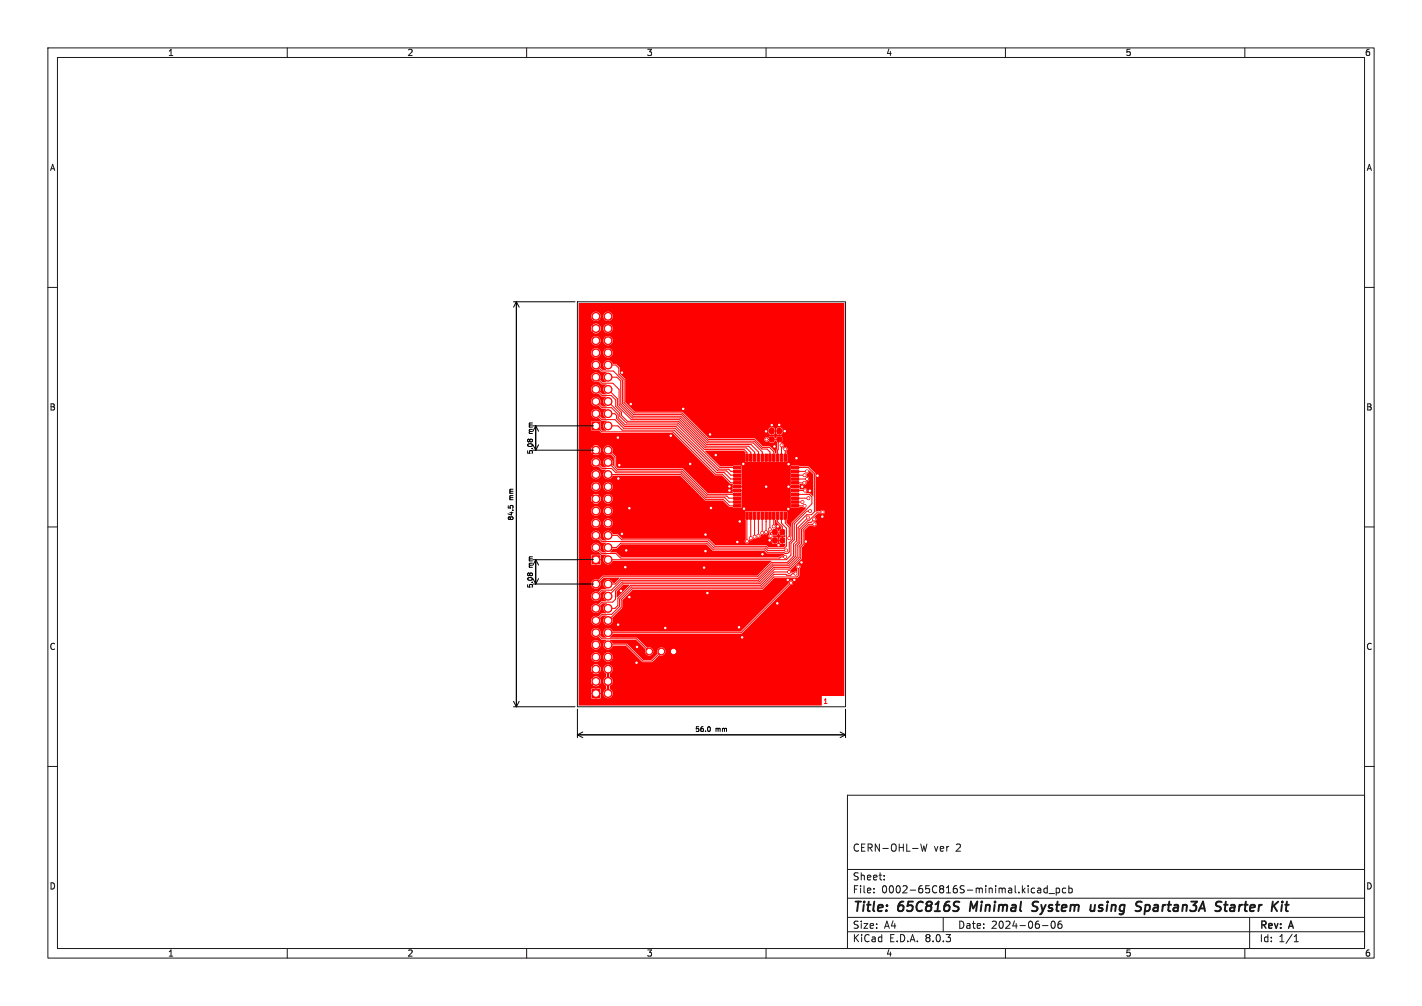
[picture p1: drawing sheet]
<svg xmlns="http://www.w3.org/2000/svg" width="297mm" height="210mm" viewBox="0 0 297 210" stroke-linecap="round" stroke-linejoin="round" font-family="sans-serif">
<defs><g id="words">
<g font-size="2.8" fill="#1a1a1a">
<text x="178" y="190.9">Title:</text>
<text x="187.7" y="190.9">65C816S</text>
<text x="203.4" y="190.9">Minimal</text>
<text x="217.3" y="190.9">System</text>
<text x="230.2" y="190.9">using</text>
<text x="240.5" y="190.9">Spartan3A</text>
<text x="257.9" y="190.9">Starter</text>
</g>
<g font-size="2.1" fill="#1a1a1a">
<text x="178" y="178">CERN-OHL-W</text>
<text x="195" y="178">ver</text>
<text x="199.7" y="178">2</text>
<text x="178" y="184">Sheet:</text>
<text x="178" y="186.7">File:</text>
<text x="184.1" y="186.7">0002-65C816S-minimal.kicad_pcb</text>
<text x="178" y="196.9">KiCad</text>
<text x="178" y="194.1">Size:</text>
<text x="184.7" y="194.1">A4</text>
<text x="185.7" y="196.9">E.D.A.</text>
<text x="193.3" y="196.9">8.0.3</text>
<text x="200" y="194.1">Date:</text>
<text x="207" y="194.1">2024-06-06</text>
<text x="263" y="194.3">Rev:</text>
<text x="263" y="196.9">Id:</text>
<text x="267.1" y="196.9">1/1</text>
<text x="269.4" y="194.3">A</text>
</g>
<g font-size="1.8" fill="#1a1a1a">
<text x="35" y="11.9">1</text>
<text x="85" y="11.9">2</text>
<text x="135" y="11.9">3</text>
<text x="185" y="11.9">4</text>
<text x="235" y="11.9">5</text>
<text x="285" y="11.9">6</text>
<text x="10.3" y="35.9">A</text>
<text x="285.4" y="35.9">A</text>
<text x="10.3" y="85.9">B</text>
<text x="285.3" y="85.9">B</text>
<text x="10.3" y="135.9">C</text>
<text x="285.3" y="135.9">C</text>
<text x="10.3" y="185.9">D</text>
<text x="285.3" y="185.9">D</text>
<text x="35" y="199.9">1</text>
<text x="85" y="199.9">2</text>
<text x="135" y="199.9">3</text>
<text x="185" y="199.9">4</text>
<text x="235" y="199.9">5</text>
<text x="285" y="199.9">6</text>
</g>
<g font-size="1.4">
<text x="111.5" y="94.9" transform="rotate(-90 111.5 94.9)">5.08</text>
<text x="111.5" y="90.6" transform="rotate(-90 111.5 90.6)">mm</text>
<text x="107.4" y="104.4" transform="rotate(-90 107.4 104.4)">mm</text>
<text x="107.4" y="108.8" transform="rotate(-90 107.4 108.8)">84.5</text>
<text x="111.5" y="118.5" transform="rotate(-90 111.5 118.5)">mm</text>
<text x="111.5" y="122.9" transform="rotate(-90 111.5 122.9)">5.08</text>
<text x="145.1" y="153">56.0</text>
<text x="149.4" y="153">mm</text>
</g>
<text font-size="1.4" fill="#f00" x="171.9" y="147">1</text>
</g></defs>
<g fill="#f00" stroke="#f00" stroke-width=".21">
<path d="M163 110.6h.8v1h-.8z"/>
<path d="M163 112.3h.8v1h-.8z"/>
<path d="M161.4 110.6h.9v1h-.9z"/>
<path d="M161.4 112.3h.9v1h-.9z"/>
<path d="M160.8 91.2h.8v1h-.8z"/>
<path d="M160.8 89.5h.8v1h-.8z"/>
<path d="M163.8 94.8h.5v1.5h-.5z"/>
<path d="M163 94.8h.5v1.5h-.5z"/>
<path d="M162.2 94.8h.5v1.5h-.5z"/>
<path d="M161.4 94.8h.5v1.5h-.5z"/>
<path d="M160.6 94.8h.5v1.5h-.5z"/>
<path d="M159.8 94.8h.5v1.5h-.5z"/>
<path d="M159 94.8h.5v1.5h-.5z"/>
<path d="M158.2 94.8h.5v1.5h-.5z"/>
<path d="M157.4 94.8h.5v1.5h-.5z"/>
<path d="M156.6 94.8h.5v1.5h-.5z"/>
<path d="M155.8 94.8h.5v1.5h-.5z"/>
<path d="M153.2 97.3h1.5v.6h-1.5z"/>
<path d="M153.2 98.1h1.5v.6h-1.5z"/>
<path d="M153.2 98.9h1.5v.6h-1.5z"/>
<path d="M153.2 99.7h1.5v.6h-1.5z"/>
<path d="M153.2 100.5h1.5v.6h-1.5z"/>
<path d="M153.2 101.3h1.5v.6h-1.5z"/>
<path d="M153.2 102.1h1.5v.6h-1.5z"/>
<path d="M153.2 102.9h1.5v.6h-1.5z"/>
<path d="M153.2 103.7h1.5v.6h-1.5z"/>
<path d="M153.2 104.5h1.5v.6h-1.5z"/>
<path d="M153.2 105.3h1.5v.6h-1.5z"/>
<path d="M155.8 106.9h.5v1.5h-.5z"/>
<path d="M156.6 106.9h.5v1.5h-.5z"/>
<path d="M157.4 106.9h.5v1.5h-.5z"/>
<path d="M158.2 106.9h.5v1.5h-.5z"/>
<path d="M159 106.9h.5v1.5h-.5z"/>
<path d="M159.8 106.9h.5v1.5h-.5z"/>
<path d="M160.6 106.9h.5v1.5h-.5z"/>
<path d="M161.4 106.9h.5v1.5h-.5z"/>
<path d="M162.2 106.9h.5v1.5h-.5z"/>
<path d="M163 106.9h.5v1.5h-.5z"/>
<path d="M163.8 106.9h.5v1.5h-.5z"/>
<path d="M165.3 105.3h1.5v.6h-1.5z"/>
<path d="M165.3 104.5h1.5v.6h-1.5z"/>
<path d="M165.3 103.7h1.5v.6h-1.5z"/>
<path d="M165.3 102.9h1.5v.6h-1.5z"/>
<path d="M165.3 102.1h1.5v.6h-1.5z"/>
<path d="M165.3 101.3h1.5v.6h-1.5z"/>
<path d="M165.3 100.5h1.5v.6h-1.5z"/>
<path d="M165.3 99.7h1.5v.6h-1.5z"/>
<path d="M165.3 98.9h1.5v.6h-1.5z"/>
<path d="M165.3 98.1h1.5v.6h-1.5z"/>
<path d="M165.3 97.3h1.5v.6h-1.5z"/>
<path d="M123.6 116h1.7v1.7h-1.7z"/>
<path d="M123.6 88.1h1.7v1.6h-1.7z"/>
<path d="M162.3 91.2h.9v1h-.9z"/>
<path d="M162.3 89.5h.9v1h-.9z"/>
<path d="M123.6 144h1.7v1.6h-1.7z"/>
<circle cx="127" cy="116.8" r=".82"/>
<circle cx="124.5" cy="114.3" r=".82"/>
<circle cx="127" cy="114.3" r=".82"/>
<circle cx="124.5" cy="111.8" r=".82"/>
<circle cx="127" cy="111.8" r=".82"/>
<circle cx="124.5" cy="109.2" r=".82"/>
<circle cx="127" cy="109.2" r=".82"/>
<circle cx="124.5" cy="106.7" r=".82"/>
<circle cx="127" cy="106.7" r=".82"/>
<circle cx="124.5" cy="104.1" r=".82"/>
<circle cx="127" cy="104.1" r=".82"/>
<circle cx="124.5" cy="101.6" r=".82"/>
<circle cx="127" cy="101.6" r=".82"/>
<circle cx="124.5" cy="99.1" r=".82"/>
<circle cx="127" cy="99.1" r=".82"/>
<circle cx="124.5" cy="96.5" r=".82"/>
<circle cx="127" cy="96.5" r=".82"/>
<circle cx="124.5" cy="94" r=".82"/>
<circle cx="127" cy="94" r=".82"/>
<circle cx="127" cy="88.9" r=".82"/>
<circle cx="124.5" cy="86.4" r=".82"/>
<circle cx="127" cy="86.4" r=".82"/>
<circle cx="124.5" cy="83.8" r=".82"/>
<circle cx="127" cy="83.8" r=".82"/>
<circle cx="124.5" cy="81.3" r=".82"/>
<circle cx="127" cy="81.3" r=".82"/>
<circle cx="124.5" cy="78.7" r=".82"/>
<circle cx="127" cy="78.7" r=".82"/>
<circle cx="124.5" cy="76.2" r=".82"/>
<circle cx="127" cy="76.2" r=".82"/>
<circle cx="124.5" cy="73.7" r=".82"/>
<circle cx="127" cy="73.7" r=".82"/>
<circle cx="124.5" cy="71.1" r=".82"/>
<circle cx="127" cy="71.1" r=".82"/>
<circle cx="124.5" cy="68.6" r=".82"/>
<circle cx="127" cy="68.6" r=".82"/>
<circle cx="124.5" cy="66" r=".82"/>
<circle cx="127" cy="66" r=".82"/>
<circle cx="127" cy="144.8" r=".82"/>
<circle cx="124.5" cy="142.2" r=".82"/>
<circle cx="127" cy="142.2" r=".82"/>
<circle cx="124.5" cy="139.7" r=".82"/>
<circle cx="127" cy="139.7" r=".82"/>
<circle cx="124.5" cy="137.2" r=".82"/>
<circle cx="127" cy="137.2" r=".82"/>
<circle cx="124.5" cy="134.6" r=".82"/>
<circle cx="127" cy="134.6" r=".82"/>
<circle cx="124.5" cy="132.1" r=".82"/>
<circle cx="127" cy="132.1" r=".82"/>
<circle cx="124.5" cy="129.5" r=".82"/>
<circle cx="127" cy="129.5" r=".82"/>
<circle cx="124.5" cy="127" r=".82"/>
<circle cx="127" cy="127" r=".82"/>
<circle cx="124.5" cy="124.5" r=".82"/>
<circle cx="127" cy="124.5" r=".82"/>
<circle cx="124.5" cy="121.9" r=".82"/>
<circle cx="127" cy="121.9" r=".82"/>
<circle cx="160.1" cy="91.8" r=".3"/>
<circle cx="160.9" cy="111.9" r=".3"/>
<circle cx="138.9" cy="131.1" r=".3"/>
<circle cx="167.4" cy="117.4" r=".3"/>
<circle cx="142.7" cy="85.4" r=".3"/>
<circle cx="168.3" cy="113.1" r=".3"/>
<circle cx="129.7" cy="123.4" r=".3"/>
<circle cx="129.1" cy="130.4" r=".3"/>
<circle cx="162.6" cy="113.8" r=".3"/>
<circle cx="147.3" cy="111.6" r=".3"/>
<circle cx="170.7" cy="99.3" r=".3"/>
<circle cx="164.6" cy="106.2" r=".3"/>
<circle cx="164.7" cy="101.6" r=".3"/>
<circle cx="163.9" cy="90" r=".3"/>
<circle cx="149.5" cy="95" r=".3"/>
<circle cx="129.1" cy="99.9" r=".3"/>
<circle cx="140.7" cy="136" r=".7"/>
<circle cx="148.3" cy="90.7" r=".3"/>
<circle cx="154.3" cy="130.9" r=".3"/>
<circle cx="165.9" cy="121.1" r=".3"/>
<circle cx="162.5" cy="109.9" r=".3"/>
<circle cx="131.8" cy="84.4" r=".3"/>
<circle cx="148.5" cy="106.1" r=".3"/>
<circle cx="130.6" cy="118.4" r=".3"/>
<circle cx="147.8" cy="123.8" r=".3"/>
<circle cx="161.8" cy="93.2" r=".3"/>
<circle cx="154" cy="113.2" r=".3"/>
<circle cx="155.4" cy="106.2" r=".3"/>
<circle cx="169.2" cy="102.5" r=".3"/>
<circle cx="154.5" cy="108.8" r=".3"/>
<circle cx="129.9" cy="77.8" r=".3"/>
<circle cx="155.2" cy="96.8" r=".3"/>
<circle cx="147.3" cy="115.1" r=".3"/>
<circle cx="133.1" cy="135.1" r=".3"/>
<circle cx="152.3" cy="101.5" r=".3"/>
<circle cx="162.3" cy="125.9" r=".3"/>
<circle cx="162.8" cy="88.7" r=".3"/>
<circle cx="159.2" cy="115.7" r=".3"/>
<circle cx="160" cy="101.6" r=".3"/>
<circle cx="166.3" cy="95.7" r=".3"/>
<circle cx="147.1" cy="118.5" r=".3"/>
<circle cx="160" cy="90" r=".3"/>
<circle cx="131.5" cy="124.6" r=".3"/>
<circle cx="164.6" cy="121.1" r=".3"/>
<circle cx="130.8" cy="114.9" r=".3"/>
<circle cx="129.1" cy="91.4" r=".3"/>
<circle cx="167.6" cy="101.6" r=".3"/>
<circle cx="171.7" cy="107.8" r=".3"/>
<circle cx="144.2" cy="96.8" r=".3"/>
<circle cx="160.8" cy="112.8" r=".3"/>
<circle cx="164.7" cy="96.9" r=".3"/>
<circle cx="152.3" cy="102.4" r=".3"/>
<circle cx="131.5" cy="106.1" r=".3"/>
<circle cx="129.9" cy="111.5" r=".3"/>
<circle cx="132.9" cy="138.3" r=".3"/>
<circle cx="129.4" cy="97.1" r=".3"/>
<circle cx="155" cy="133.1" r=".3"/>
<circle cx="140.1" cy="91" r=".3"/>
<circle cx="161.2" cy="88.8" r=".3"/>
<circle cx="160" cy="111.1" r=".3"/>
<circle cx="160.8" cy="110.5" r=".3"/>
<circle cx="157.6" cy="112.1" r=".3"/>
<circle cx="164.2" cy="114.9" r=".3"/>
<circle cx="163.2" cy="93" r=".3"/>
<circle cx="156" cy="113" r=".3"/>
<circle cx="161.6" cy="109.9" r=".3"/>
<circle cx="164.9" cy="112.4" r=".3"/>
<circle cx="164" cy="116.2" r=".3"/>
<circle cx="156.8" cy="112.4" r=".3"/>
<circle cx="158.4" cy="111.8" r=".3"/>
<circle cx="159.2" cy="111.2" r=".3"/>
<circle cx="168.9" cy="104" r=".3"/>
<circle cx="169.2" cy="106.7" r=".3"/>
<circle cx="168" cy="99.2" r=".3"/>
<circle cx="170.1" cy="109.5" r=".3"/>
<circle cx="138.1" cy="136" r=".7"/>
<circle cx="168" cy="100.8" r=".3"/>
<circle cx="168.7" cy="108.1" r=".3"/>
<circle cx="168.6" cy="100" r=".3"/>
<circle cx="170" cy="108.4" r=".3"/>
<circle cx="166.2" cy="119.8" r=".3"/>
<circle cx="168" cy="105.6" r=".3"/>
<circle cx="168.2" cy="102.4" r=".3"/>
<circle cx="166.7" cy="118.3" r=".3"/>
<circle cx="164.8" cy="119.4" r=".3"/>
<circle cx="164" cy="93.8" r=".3"/>
<circle cx="165.2" cy="121.7" r=".3"/>
<circle cx="167.6" cy="104.8" r=".3"/>
<circle cx="168.6" cy="98.4" r=".3"/>
<circle cx="171.8" cy="106.9" r=".3"/>
<circle cx="135.6" cy="136" r=".7"/>
</g>
<g fill="none" stroke="#f00" stroke-width=".21">
<path d="M124.5 78.7l1.2 1.3h2.3l1.3 1.3v3.2l2.8 2.8h10l5.5 5.5h9.3l1.5 1.6v1.1M124.5 76.2l1.2 1.2h2.4l1.9 2v4.8l2.4 2.4h9.9l5.6 5.5h9.6l1.6 1.6h1.1l.6 .7v1.1M127 76.2h1.6l.6 .6v1.3l1.1 1.1v4.9l2.2 2.1h10l5.5 5.5h9.6l1.7 1.7h1.4l.9 .9v1.2M127 78.7h1.8l.8 .9v4.8l2.6 2.5h10l5.6 5.5h9.5l1.9 2v1.1M124.5 86.4l1.2 1.2h2.8l1.7 1.8h10.8l8.9 8.9h1.9l.8 .9h1.4M124.5 88.9l1.2 1.2h14.8l8.9 8.9h1.5l1.7 1.8h1.4M124.5 81.3l1.2 1.3h1.9l1 .9v1.3l1.2 1.3v.6l1.3 1.3h10.7l5.5 5.5h8.6l.9 .9v1.1M124.5 83.8l1.2 1.3h2l1.4 1.4v.7l1.5 1.5h10.9l8.8 8.9h3.7M124.5 96.5l1.2 1.3h2.1l.8 .9h13.6l5.3 5.2h3.9l.9 .9h1.7M127 88.9h2.1l.8 .9h10.9l8.8 8.9h1.6l1.4 1.3h1.4M127 81.3l1.9 1.9v1.5l2.9 2.9h10.1l5.6 5.5h8.9l1.2 1.3v1.1M127 86.4h1.4l.4 .3v.7l1.7 1.7h10.7l8.9 8.9h2.1l.4 .4h1.4"/>
<path d="M127 96.5l1.8 1.9h13.6l5.2 5.1h4.2l.4 .5h1.8M127 83.8l2.5 2.5v.6l1.3 1.4h10.8l5.6 5.5h8.2l.6 .6v1.1M127 94l1.5 1.4v2l.5 .6h13.5l5.3 5.2h6.2M127 99.1h15.2l5.1 5.1h3.7l1.4 1.4h1.6M160.1 91.7h2.6l-.1 .2-.2 3.6M163.3 93l-.1 2.5M164 93.8v1.7M166.1 99.2h1.9M166.1 98.4h2.5M166.1 97.6h2.7l1.3 1.3v7.9l-.6 .6h-1l-2.2 2.2v3.3l-.6 .7v2.5l-1.3 1.3h-3.2l-3 3h-32.2l-1.5 1.5M124.5 111.8l1.3 1.3h22l1.3 1.3h10.8l.4 .5h3.9M124.5 114.3l1.2 1.2h2.9l1 1h33.3l.2-.3h.9"/>
<path d="M154 102.4h1.3M154 101.6h1.2M156 107.7v5.3M156 107.7h.1M156.8 107.7v4.7M156.8 107.7h.1M157.6 107.7v4.4M158.4 107.7v4.1M158.4 107.7h.1M159.2 107.7v3.5M159.2 107.7h.1M160 107.7v3.4"/>
<path d="M160.8 107.7v2.8M160.8 107.7h.1M161.6 107.7v2.2M161.6 107.7h.1M162.4 107.7v1.3l1 1v1.1h-2.3l-.2 .1v.7M163.2 107.7v1.5l1.1 1v3.8l-.5 .5h-3.4l-.4-.4h-10.7l-1.4-1.4h-18l-1-.9h-1.9M164 107.7v1.5l.9 .9v2.3M164.7 101.6h4.3l.5 .5M164.8 119.4h-3.2l-2.7 2.8h-27.1l-2.7 2.7v1.5l-.6 .6h-1.5M166.1 100h2.5M166.1 103.2h2.9l.6 .5v1.5l-4 4v3.3l-.7 .7v2l-.4 .3h-.6l-.2-.2h-3.4l-.6-.5h-10.7l-1.4-1.4h-18l-.8 .9h-1.8M166.1 100.8h1.9"/>
<path d="M166.1 102.4h2.1M166.1 104h2.8M166.1 105.6h1.9M166.1 104.8h1.5M166.2 119.8h-.7l-.3 .3h-.9l-.1-.2h-2.6l-2.6 2.6h-27.1l-2.5 2.6v1.5l-1.6 1.6h-2l-1.3 1.3M166.7 118.3v1.8l-.2 .4h-4.9l-2.4 2.4h-27.1l-2.3 2.3v1.6l-2.8 2.7M168.7 108.1l-2 2v3.1l-.6 .6v2.4l-1.5 1.6h-3.3l-3 3h-28.7l-1.1 1.1h-1.5M169.2 106.7h-.6l-2.7 2.7v3.3l-.7 .7v2.5l-.9 .9h-37.3M170 108.4l-.6 .7h-.5l-1.5 1.4v3l-.5 .6v2.3l-2 2.1h-3.3l-3 3h-28.6l-3 3M170.1 109.5h-1.2l-1.2 1.2v3l-.4 .5v2.3l-2.3 2.3h-3.3l-3 3h-28.6l-1.6 1.6v1.7l-.6 .6h-2.1l-1.3 1.3M171.8 106.9h-1.1l-3.7 3.5v3l-.5 .5v2.4l-1.8 1.8h-3.2l-3.1 3.1h-28.6l-2.1 2h-2l-1.2 1.3M124.5 132.1l1.2 1.3h7.2l2.7 2.6"/>
<path d="M127 134.6h3.9l3.3 3.4h1.9l2-2M165.2 121.7l-10.4 10.4h-27.8"/>
</g>
<path d="M127 139.7v5.1" fill="none" stroke="#f00" stroke-width=".5"/>
<g fill="#f00">
<path d="M128.8 123.5l1.4-1.4h1.2l-2.6 2.7z"/>
<path d="M128 114.5h.9l.9-.9h17.7l1.5 1.4h10.6l.6 .5h3.4l.2 .3-.2 .2h-.5l-.4 .3h-33l-.9-.9-1.4-.1z"/>
<path d="M161.8 108.6h.4v.5l1 1v.3l-.4 .2v.2h-.3a.47 .47 0 0 0-.6-.4v-.1a.48 .48 0 0 0-.1-.8z"/>
<path d="M120.9 63.3h55.4v82h-4.7v2h-50.7v-3.4h2.5v.8h.5v.2h-.5v.7l.2 .2h.8v-.5h.2v.5l.8-.1 .1-.8h-.5v-.2h.5v-.8l-.2-.1h-.7v.4h-.2v-.4h-.8l-.2 .1h-2.5v-1.7h2.5l.3 .7 .3-.3 .1 .1-.3 .3a1.01 1.01 0 0 0 1.3 0l-.3-.3 .1-.1 .4 .3 .2-.7-.2-.6-.4 .3-.1-.1 .3-.4a1.01 1.01 0 0 0-1.3 0l.3 .4-.1 .1-.3-.3-.3 .6h-2.5v-2.5h2.5l.3 .7 .3-.4 .1 .2-.3 .3 .7 .2 .6-.2-.3-.3 .1-.2 .4 .4 .2-.7h.5l.2 .5 .4 .4v.7a1.05 1.05 0 0 0-.6 .9 1.05 1.05 0 0 0 .6 1v.7a.99 .99 0 0 0-.3 1.5 .99 .99 0 0 0 1.6-.1 .99 .99 0 0 0-.5-1.5v-.7a1.01 1.01 0 0 0 .6-.9 1.01 1.01 0 0 0-.6-.9v-.7a.98 .98 0 0 0 .1-1.7 .98 .98 0 0 0-1.5 .8h-.5l-.2-.7-.4 .4-.1-.2 .3-.3a1.01 1.01 0 0 0-1.3 0l.3 .3-.1 .2-.3-.4-.3 .7h-2.5v-2.5h2.6a.98 .98 0 0 0 1 .9 .98 .98 0 0 0 .9-.9h.6v.2a.98 .98 0 0 0 1.6 .5 .98 .98 0 0 0-.2-1.6 .98 .98 0 0 0-1.4 .9h-.6v-.2a.98 .98 0 0 0-1-.8 .98 .98 0 0 0-.9 1h-2.6v-2.6h2.6v.2a.98 .98 0 0 0 1.6 .6 .98 .98 0 0 0-.2-1.7 .98 .98 0 0 0-1.4 .9h-2.6v-2.5h2.6v.2a1.04 1.04 0 0 0 1.5 .7l.7 .6h.9a1.03 1.03 0 0 0-.5 1.3 1.03 1.03 0 0 0 1.3 .6l.6-.7h2.7l3.5 3.4h2.1l1.4-1.4a.86 .86 0 0 0 1.2-.8 .86 .86 0 0 0-1.1-.9 .86 .86 0 0 0-.4 1.4l-1.3 1.3h-1.7l-3.4-3.4h-3l-.7-.8h5.5l2 2a.86 .86 0 0 0 .8 1.2 .86 .86 0 0 0 .9-1.1 .86 .86 0 0 0-1.4-.5l-2.1-2.1h-5.7l.7-.8h26.8l10.3-10.2a.47 .47 0 0 0 .6-.4 .47 .47 0 0 0-.6-.5 .47 .47 0 0 0-.4 .6l-10.1 10.1-26.6-.1a1.01 1.01 0 0 0-1.7-.4 1.01 1.01 0 0 0 .4 1.7h-.8l-.6-.5a.98 .98 0 0 0-.6-1.5 .98 .98 0 0 0-1.2 1h-2.6v-16.1h2.5v.7h.5v.2h-.5l.1 .9 .9 .1v-.5h.2v.5h.7l.2-.2v-.8h-.5v-.2h.5l-.1-.9h-.8v.5h-.2v-.5h-.8l-.2 .2h-2.5v-4.2h2.6a1.03 1.03 0 0 0 1.5 .8l.6 .6 1 .1a1.08 1.08 0 0 0-.6 1 1.08 1.08 0 0 0 .6 1h-.8l-.5-.5a.99 .99 0 0 0-.7-1.5 .99 .99 0 0 0-1.1 1.2 .99 .99 0 0 0 1.5 .7l.7 .6h1a1.01 1.01 0 0 0-.4 1.8 1.01 1.01 0 0 0 1.7-.5h33.1l-3 3.1h-32.2l-.9 .9a.99 .99 0 0 0-1.5 .7 .99 .99 0 0 0 1.2 1.1 .99 .99 0 0 0 .6-1.5l.8-.8h3.2l-.9 1.1h-.4a1.02 1.02 0 0 0-1.7-.5 1.02 1.02 0 0 0 .4 1.7l-1 .1-.7 .6a.99 .99 0 0 0-1.5 .7 .99 .99 0 0 0 1.2 1.1 .99 .99 0 0 0 .6-1.5l.5-.5 .8 .1a1.08 1.08 0 0 0-.6 1 1.08 1.08 0 0 0 .6 .9l-1 .1-.6 .7a.99 .99 0 0 0-1.5 .7 .99 .99 0 0 0 1.2 1.1 .99 .99 0 0 0 .6-1.5l.6-.6 .9 .1a1.08 1.08 0 0 0-.8 .9 1.08 1.08 0 0 0 .6 1.1l-1 .1-.6 .6a.99 .99 0 0 0-1.5 .7 .99 .99 0 0 0 1.2 1.1 .99 .99 0 0 0 .6-1.5l.6-.5h.8a1.01 1.01 0 0 0-.6 1.4 1.01 1.01 0 0 0 1.4 .5 1.01 1.01 0 0 0 .4-1.4l2-2.1 .1-1.6 2.2-2.2h27l2.5-2.4 4.9-.1 .4-.4v-1.5a.47 .47 0 0 0 0-.7 .47 .47 0 0 0-.7 0 .47 .47 0 0 0 .2 .7v.7l-.4-.1-.8 .3-.2-.6 2.4-2.4v-2.3l.5-.6v-3l1-1h.7a.48 .48 0 0 0 .7 .1 .48 .48 0 0 0 .1-.7 .48 .48 0 0 0-.7-.1l.1-.1a.53 .53 0 0 0 .6-.4 .53 .53 0 0 0-.4-.6l.7-.8h.6a.47 .47 0 0 0 .7 .2 .47 .47 0 0 0 0-.8 .47 .47 0 0 0-.7 .2l-1.1 .1v-8l-1.5-1.4-3.5-.2-.2 4.3h1.9v-.5h.6a.46 .46 0 0 0 .6 .2 .46 .46 0 0 0 .2-.7 .52 .52 0 0 0 .6-.5 .52 .52 0 0 0-.6-.5l.1-.6a.57 .57 0 0 0 .6-.7l.8 .8v4.6l-.7-.6h-.9v-.2a.47 .47 0 0 0 .2-.7 .47 .47 0 0 0-.8 .1h-.7v-.5h-1.9l.1 4.3h1.6l.2-.2h.6l.7 .3-2.9 3-.1 3-.2-.2v-1.9l-.9-.9v-.5l.2-.2-.1-1.6-8.6-.1-.1 .2v1.5l.2 .2v4a.45 .45 0 0 0-.1 .8 .45 .45 0 0 0 .7-.2h4.8a.79 .79 0 0 0 1.3 0h.2l.3 .3h.3v-.6h-.6v.3h-.2v-.3h-.6v.6h-.2v-.6h-.5v.3h-4.8v-.5a.73 .73 0 0 0 1-.3 .56 .56 0 0 0 .7-.2 .5 .5 0 0 0 .6 0 .5 .5 0 0 0 .2-.6 .48 .48 0 0 0 .7-.2h.1a.5 .5 0 0 0 .6 0 .5 .5 0 0 0 .2-.5l.3 .1-.1 .5a.49 .49 0 0 0-.1 .7 .49 .49 0 0 0 .6 .2v.3h1.3v-.2h.2v.2h.6v-.6h-.3l-.3 .4h-.2l-.2-.4h-.4v.6h-.2v-.6h-.3v-.3h.8l.3-.5h.3l.2 .5 1-.1v.5l-.5-.1v1.4h.5v.4l-.3 .3h-3.2l-.5-.4h-10.6l-1.4-1.3h-18l-.9-.9-1.1-.1a1.01 1.01 0 0 0-1.7-.4 1.01 1.01 0 0 0 .4 1.7h-.8l-.6-.5a.98 .98 0 0 0-.6-1.5 .98 .98 0 0 0-1.2 1h-2.6v-2.6h2.6v.2a.98 .98 0 0 0 1.1 .8 .98 .98 0 0 0 .8-1h.6v.2a.98 .98 0 0 0 1.6 .6 .98 .98 0 0 0-.2-1.7 .98 .98 0 0 0-1.4 .9h-.6v-.2a.98 .98 0 0 0-1-.8 .98 .98 0 0 0-.9 1h-2.6v-2.5h2.6v.2a.98 .98 0 0 0 1.1 .8 .98 .98 0 0 0 .8-1h.6v.2a.98 .98 0 0 0 1.6 .6 .98 .98 0 0 0-.2-1.7 .98 .98 0 0 0-1.4 .9h-.6v-.2a.98 .98 0 0 0-1-.8 .98 .98 0 0 0-.9 1h-2.6v-2.6h2.5l.3 .7 .3-.3 .1 .1-.3 .3a1.01 1.01 0 0 0 1.3 0l-.3-.3 .1-.1 .4 .3 .2-.7h.5a.98 .98 0 0 0 1.4 .9 .98 .98 0 0 0 .2-1.6 .98 .98 0 0 0-1.6 .5v.2h-.5l-.2-.6-.4 .3-.1-.1 .3-.4-.6-.2-.7 .2 .3 .4-.1 .1-.3-.3-.3 .6h-2.5v-2.5h2.6v.2a.98 .98 0 0 0 1.1 .8 .98 .98 0 0 0 .8-1h.6v.2a.98 .98 0 0 0 1.6 .6 .98 .98 0 0 0-.2-1.7 .98 .98 0 0 0-1.4 .9h-.6v-.2a.98 .98 0 0 0-1-.8 .98 .98 0 0 0-.9 1h-2.6v-2.5h2.6v.2a.98 .98 0 0 0 1.6 .5 .98 .98 0 0 0-.2-1.6 .98 .98 0 0 0-1.4 .9h-2.6v-5.1h2.5l.3 .6 .3-.3 .1 .1-.3 .4a1.01 1.01 0 0 0 1.3 0l-.3-.4 .1-.1 .4 .3 .2-.6-.2-.7-.4 .4-.1-.2 .3-.3a1.01 1.01 0 0 0-1.3 0l.3 .3-.1 .2-.3-.4-.3 .7h-2.5v-17.8h2.6a1.03 1.03 0 0 0 1.5 .9l.7 .6h1a1.13 1.13 0 0 0-.7 1 1.13 1.13 0 0 0 .6 1l-.8 .1-.5-.6a.99 .99 0 0 0-.7-1.4 .99 .99 0 0 0-1.1 1.2 .99 .99 0 0 0 1.5 .6l.6 .6 1.1 .1a1.08 1.08 0 0 0-.7 1 1.08 1.08 0 0 0 .7 1h-.8l-.6-.5a.99 .99 0 0 0-.7-1.5 .99 .99 0 0 0-1.1 1.2 .99 .99 0 0 0 1.5 .6l.6 .6 1.1 .1a1.07 1.07 0 0 0-.7 1 1.07 1.07 0 0 0 .7 1l-.8 .1-.6-.6a.99 .99 0 0 0-.7-1.4 .99 .99 0 0 0-1.1 1.2 .99 .99 0 0 0 1.5 .6l.7 .6h.9a1.14 1.14 0 0 0 0 2l-.8 .1-.5-.5a.99 .99 0 0 0-.7-1.5 .99 .99 0 0 0-1.1 1.2 .99 .99 0 0 0 1.5 .6l.7 .6 1.1 .1a1.08 1.08 0 0 0-.8 .9 1.08 1.08 0 0 0 .6 1.1h-.8l-.3-.3-.2-1.7-1.8 .1v1.8l1.6 .1 .6 .5h14.8l8.8 8.8h1.5l1.7 1.8h.6l-.1 .5 .3 .1-.3 .1v.6l.3 .1-.3 .1v.5h-5.2l-5.2-5.2h-13.5l-.4-.5v-1.9l-.9-.9a.99 .99 0 0 0-.7-1.5 .99 .99 0 0 0-1.1 1.2 .99 .99 0 0 0 1.5 .6l.7 .8v1.7l-.3-.2a1.01 1.01 0 0 0-.5-1.5 1.01 1.01 0 0 0-1.3 .6 1.01 1.01 0 0 0 .6 1.3l-.8 .1-.6-.6a.99 .99 0 0 0-.7-1.4 .99 .99 0 0 0-1.1 1.2 .99 .99 0 0 0 1.5 .6l.7 .6h.9a1.01 1.01 0 0 0-.4 1.6 1.01 1.01 0 0 0 1.6 0l.2-.3h14l5.2 5.1 3.7 .1 1.5 1.3h.6l.2 .2h1.5l.2-.1v-3.2v-5.4l-1.7-.1-.2 .2h-2.6l-3.1-3.3h8l.5 .5-.2 .2v1.5l.1 .2 8.6-.1 .1-1.6-.2-.2 .1-.5a.48 .48 0 0 0-.1-.7 .48 .48 0 0 0-.7 .3v-.4a.51 .51 0 0 0 .1-.6 .51 .51 0 0 0-.5-.3l.3-.3v-.7l-.3-.4h-.7l-.3 .5h-.3l-.2-.5h-.8l-.3 .5a.49 .49 0 0 0-.7 0 .49 .49 0 0 0 0 .7 .49 .49 0 0 0 .8-.2l.2 .4h.7l.3-.2v-.2h.3l.2 .4-.1 2.2h-.3l-.1-.4-1-1h-1.5l-1.7-1.7h-9.5l-1.2-1.2h13.6a.78 .78 0 0 0 1.4 0l.2 .1a.79 .79 0 0 0 1.3-.1v-.2h-.5v.6h-.3v-.6h-.5v.2h-.2v-.2h-.6v.6h-.2v-.6h-.6v.2h-13.6l-.7-.7h14.3v.3h1.4v-.3h.2v.3h1.3a.49 .49 0 0 0-.5-.6v.6h-.3v-.6h-.3l-.2 .3h-.2l-.3-.3h-.3v.6h-.2v-.6h-.3l-.3 .3h-14.3l-3.7-3.6h-9.9l-2-2.1-.1-4.8-1-1.1-.1-1.3-.7-.7h-.7a1.01 1.01 0 0 0-1.7-.5 1.01 1.01 0 0 0 .3 1.7h-.8l-.5-.5a.98 .98 0 0 0-.6-1.4 .98 .98 0 0 0-1.2 .9h-2.6v-2.5h2.6v.2a.98 .98 0 0 0 1.1 .7 .98 .98 0 0 0 .8-.9h.6v.2a.98 .98 0 0 0 1.6 .5 .98 .98 0 0 0-.2-1.6 .98 .98 0 0 0-1.4 .9h-.6v-.2a.98 .98 0 0 0-1-.8 .98 .98 0 0 0-.9 1h-2.6v-2.6h2.6v.2a.98 .98 0 0 0 1.1 .8 .98 .98 0 0 0 .8-1h.6v.2a.98 .98 0 0 0 1.6 .6 .98 .98 0 0 0-.2-1.7 .98 .98 0 0 0-1.4 .9h-.6v-.2a.98 .98 0 0 0-1-.8 .98 .98 0 0 0-.9 1h-2.6v-2.5h2.5l.3 .6 .3-.3 .1 .1-.3 .4a1.01 1.01 0 0 0 1.3 0l-.3-.4 .1-.1 .4 .3 .2-.6h.5a.98 .98 0 0 0 1.4 .9 .98 .98 0 0 0 .2-1.7 .98 .98 0 0 0-1.6 .6v.2h-.5l-.2-.7-.4 .4-.1-.2 .3-.3-.6-.2-.7 .2 .3 .3-.1 .2-.3-.4-.3 .7h-2.5v-2.6h2.6v.2a.98 .98 0 0 0 1.1 .8 .98 .98 0 0 0 .8-1h.6v.2a.98 .98 0 0 0 1.6 .6 .98 .98 0 0 0-.2-1.6 .98 .98 0 0 0-1.4 .8h-.6v-.2a.98 .98 0 0 0-1-.7 .98 .98 0 0 0-.9 .9h-2.6z"/>
</g>
<g fill="#fff" stroke="#fff" stroke-width=".21">
<circle cx="160.1" cy="91.8" r=".15"/>
<circle cx="160.9" cy="111.9" r=".15"/>
<circle cx="139" cy="131.1" r=".15"/>
<circle cx="167.4" cy="117.4" r=".15"/>
<circle cx="142.7" cy="85.4" r=".15"/>
<circle cx="168.3" cy="113" r=".15"/>
<circle cx="129.7" cy="123.3" r=".15"/>
<circle cx="129.1" cy="130.4" r=".15"/>
<circle cx="162.6" cy="113.8" r=".15"/>
<circle cx="147.4" cy="111.6" r=".15"/>
<circle cx="170.8" cy="99.3" r=".15"/>
<circle cx="164.6" cy="106.3" r=".15"/>
<circle cx="164.7" cy="101.6" r=".15"/>
<circle cx="163.9" cy="90" r=".15"/>
<circle cx="149.5" cy="95" r=".15"/>
<circle cx="129.1" cy="99.9" r=".15"/>
<circle cx="140.7" cy="136" r=".45"/>
<circle cx="148.3" cy="90.7" r=".15"/>
<circle cx="154.4" cy="131" r=".15"/>
<circle cx="165.9" cy="121" r=".15"/>
<circle cx="162.4" cy="109.9" r=".15"/>
<circle cx="131.7" cy="84.3" r=".15"/>
<circle cx="148.5" cy="106" r=".15"/>
<circle cx="130.6" cy="118.4" r=".15"/>
<circle cx="147.7" cy="123.8" r=".15"/>
<circle cx="161.7" cy="93.2" r=".15"/>
<circle cx="154" cy="113.1" r=".15"/>
<circle cx="155.4" cy="106.2" r=".15"/>
<circle cx="169.1" cy="102.5" r=".15"/>
<circle cx="154.5" cy="108.9" r=".15"/>
<circle cx="129.9" cy="77.8" r=".15"/>
<circle cx="155.2" cy="96.9" r=".15"/>
<circle cx="147.4" cy="115" r=".15"/>
<circle cx="133" cy="135" r=".15"/>
<circle cx="152.4" cy="101.6" r=".15"/>
<circle cx="162.4" cy="126" r=".15"/>
<circle cx="162.7" cy="88.7" r=".15"/>
<circle cx="159.2" cy="115.7" r=".15"/>
<circle cx="160" cy="101.6" r=".15"/>
<circle cx="166.4" cy="95.6" r=".15"/>
<circle cx="147" cy="118.5" r=".15"/>
<circle cx="160" cy="90" r=".15"/>
<circle cx="131.5" cy="124.6" r=".15"/>
<circle cx="164.5" cy="121" r=".15"/>
<circle cx="130.8" cy="114.9" r=".15"/>
<circle cx="129" cy="91.3" r=".15"/>
<circle cx="167.6" cy="101.6" r=".15"/>
<circle cx="171.8" cy="107.9" r=".15"/>
<circle cx="144.1" cy="96.9" r=".15"/>
<circle cx="160.7" cy="112.8" r=".15"/>
<circle cx="164.7" cy="96.9" r=".15"/>
<circle cx="152.4" cy="102.4" r=".15"/>
<circle cx="131.4" cy="106.1" r=".15"/>
<circle cx="129.9" cy="111.4" r=".15"/>
<circle cx="133" cy="138.3" r=".15"/>
<circle cx="129.3" cy="97.1" r=".15"/>
<circle cx="155" cy="133" r=".15"/>
<circle cx="140.1" cy="90.9" r=".15"/>
<circle cx="161.2" cy="88.8" r=".15"/>
<circle cx="160" cy="111.1" r=".15"/>
<circle cx="160.8" cy="110.5" r=".15"/>
<circle cx="157.6" cy="112" r=".15"/>
<circle cx="164.2" cy="114.9" r=".15"/>
<circle cx="163.2" cy="92.9" r=".15"/>
<circle cx="156" cy="113" r=".15"/>
<circle cx="161.6" cy="109.9" r=".15"/>
<circle cx="164.8" cy="112.3" r=".15"/>
<circle cx="164" cy="116.3" r=".15"/>
<circle cx="156.8" cy="112.3" r=".15"/>
<circle cx="158.4" cy="111.9" r=".15"/>
<circle cx="159.2" cy="111.3" r=".15"/>
<circle cx="168.8" cy="104" r=".15"/>
<circle cx="169.2" cy="106.7" r=".15"/>
<circle cx="168.1" cy="99.2" r=".15"/>
<circle cx="170.1" cy="109.5" r=".15"/>
<circle cx="138.1" cy="136" r=".45"/>
<circle cx="168" cy="100.8" r=".15"/>
<circle cx="168.8" cy="108" r=".15"/>
<circle cx="168.5" cy="100" r=".15"/>
<circle cx="170.1" cy="108.4" r=".15"/>
<circle cx="166.1" cy="119.7" r=".15"/>
<circle cx="168.1" cy="105.6" r=".15"/>
<circle cx="168.1" cy="102.4" r=".15"/>
<circle cx="166.8" cy="118.3" r=".15"/>
<circle cx="164.8" cy="119.4" r=".15"/>
<circle cx="164" cy="93.8" r=".15"/>
<circle cx="165.2" cy="121.6" r=".15"/>
<circle cx="167.6" cy="104.8" r=".15"/>
<circle cx="168.5" cy="98.4" r=".15"/>
<circle cx="171.8" cy="106.9" r=".15"/>
<circle cx="135.6" cy="136" r=".45"/>
<circle cx="124.5" cy="116.8" r=".55"/>
<circle cx="127" cy="116.8" r=".55"/>
<circle cx="124.5" cy="114.3" r=".55"/>
<circle cx="127" cy="114.3" r=".55"/>
<circle cx="124.5" cy="111.8" r=".55"/>
<circle cx="127" cy="111.8" r=".55"/>
<circle cx="124.5" cy="109.2" r=".55"/>
<circle cx="127" cy="109.2" r=".55"/>
<circle cx="124.5" cy="106.7" r=".55"/>
<circle cx="127" cy="106.7" r=".55"/>
<circle cx="124.5" cy="104.1" r=".55"/>
<circle cx="127" cy="104.1" r=".55"/>
<circle cx="124.5" cy="101.6" r=".55"/>
<circle cx="127" cy="101.6" r=".55"/>
<circle cx="124.5" cy="99.1" r=".55"/>
<circle cx="127" cy="99.1" r=".55"/>
<circle cx="124.5" cy="96.5" r=".55"/>
<circle cx="127" cy="96.5" r=".55"/>
<circle cx="124.5" cy="94" r=".55"/>
<circle cx="127" cy="94" r=".55"/>
<circle cx="124.5" cy="88.9" r=".55"/>
<circle cx="127" cy="88.9" r=".55"/>
<circle cx="124.5" cy="86.4" r=".55"/>
<circle cx="127" cy="86.4" r=".55"/>
<circle cx="124.5" cy="83.8" r=".55"/>
<circle cx="127" cy="83.8" r=".55"/>
<circle cx="124.5" cy="81.3" r=".55"/>
<circle cx="127" cy="81.3" r=".55"/>
<circle cx="124.5" cy="78.7" r=".55"/>
<circle cx="127" cy="78.7" r=".55"/>
<circle cx="124.5" cy="76.2" r=".55"/>
<circle cx="127" cy="76.2" r=".55"/>
<circle cx="124.5" cy="73.7" r=".55"/>
<circle cx="127" cy="73.7" r=".55"/>
<circle cx="124.5" cy="71.1" r=".55"/>
<circle cx="127" cy="71.1" r=".55"/>
<circle cx="124.5" cy="68.6" r=".55"/>
<circle cx="127" cy="68.6" r=".55"/>
<circle cx="124.5" cy="66" r=".55"/>
<circle cx="127" cy="66" r=".55"/>
<circle cx="124.5" cy="144.8" r=".55"/>
<circle cx="127" cy="144.8" r=".55"/>
<circle cx="124.5" cy="142.2" r=".55"/>
<circle cx="127" cy="142.2" r=".55"/>
<circle cx="124.5" cy="139.7" r=".55"/>
<circle cx="127" cy="139.7" r=".55"/>
<circle cx="124.5" cy="137.2" r=".55"/>
<circle cx="127" cy="137.2" r=".55"/>
<circle cx="124.5" cy="134.6" r=".55"/>
<circle cx="127" cy="134.6" r=".55"/>
<circle cx="124.5" cy="132.1" r=".55"/>
<circle cx="127" cy="132.1" r=".55"/>
<circle cx="124.5" cy="129.5" r=".55"/>
<circle cx="127" cy="129.5" r=".55"/>
<circle cx="124.5" cy="127" r=".55"/>
<circle cx="127" cy="127" r=".55"/>
<circle cx="124.5" cy="124.5" r=".55"/>
<circle cx="127" cy="124.5" r=".55"/>
<circle cx="124.5" cy="121.9" r=".55"/>
<circle cx="127" cy="121.9" r=".55"/>
</g>
<g fill="none" stroke="#1a1a1a" stroke-width=".21">
<path d="M10 10h277v190h-277zM12 12h273v186h-273zM60 10v2M110 10v2M160 10v2M210 10v2M260 10v2M10 60h2M285 60h2M120.6 63h56v84.5h-56zM10 110h2M285 110h2"/>
<path d="M10 160h2M285 160h2M177 166h108v32h-108zM192.3 176.2l.4 1.5 .3-1.1 .2 1.1 .4-1.5M60 198v2M110 198v2M160 198v2M177 194.5h108M177 191.5h108M177 187.5h108M177 181.5h108M182.5 186.3v.1"/>
<path d="M182.5 185.5v.1M184.7 183.6v.1M184.7 182.8v.1M197 191.5v3M210 198v2M216.7 185.5h.6l.1 .9M217.4 185.8h-.5l-.2 .2 .2 .4 .5-.1M217.7 193.2h1.2M218.7 185.5l-.4-.1-.3 .3 .2 .6h.5M218.7 184.9v1.5M219.1 186.5h1.1M219.7 192.4a.81 .81 0 0 0 .3 1.4l.2-.1 .2-.5-.2-.8"/>
<path d="M220.6 185.5l.4-.1 .3 .3-.1 .6h-.6M220.6 185.4v1.5M221.2 192.4a1.17 1.17 0 0 0-.1 1.3h.6l.1-.5-.3-.3h-.3l-.2 .3M222.6 185.5l-.4-.1-.3 .3 .1 .6h.6M223.2 185.5l.5-.1 .3 .3-.2 .6h-.6M223.2 184.9v1.5M260 198v2M261 191.5v6.5M270.3 196.6h.9M270.3 195.5l.4-.4v1.5"/>
</g>
<g fill="none" stroke="#1a1a1a" stroke-width=".4">
<path d="M200.1 188.2l.3 .1M202.8 188.2l-.3 2M216.6 190a.85 .85 0 0 1-1.1 .1M216.6 188.2l-.7 .1-.2 .5 .1 .3 .8 .3M228.6 190l-.6 .2M228.7 188.9l-.2 1.3M229.4 190.1l.2 .1M239.1 190.1h.8M239.3 188.9l-.3 2M239.8 188.9l-.5 .1M255.7 188.9h.7M256 188.2l-.2 1.7 .1 .2 .4 .1"/>
<path d="M257.2 189.4a.4 .4 0 0 0-.3 .4 .4 .4 0 0 0 .2 .4h.5M257.3 188.9l-.2 .1M268.4 188.9h.8M268.8 188.2l-.2 1.7v.2l.4 .1"/>
</g>
<g fill="none" stroke="#000" stroke-width=".21">
<path d="M107.3 63h12.8M107.8 63v84.5M107.8 63l.6 1.1M107.8 63l-.5 1.1M110.2 91.9l.2-.2 .2 .2 .4-.2 .2 .2M111.3 88.9h12.7M111.3 94h12.7M112.5 90l-.6-1.1v5.1l.6-1.1M106.2 105.6v.4M106.5 105.7l.2-.2 .5 .2M110.2 119.8l.2-.2 .2 .2 .4-.2 .2 .2M111.3 116.8h12.7"/>
<path d="M112.5 118l-.6-1.2v5.1l.6-1.1M111.3 121.9h12.7M107.3 147.5h12.8M107.3 146.4l.5 1.1M108.4 146.4l-.6 1.1M120.6 148v6M120.6 153.4h56M120.6 153.4l1.1 .6M121.7 152.8l-1.1 .6M148.2 151.8l.2 .3-.2 .6M175.5 152.8l1.1 .6M176.6 148v6"/>
<path d="M176.6 153.4l-1.1 .6"/>
</g>
<use href="#words"/>
</svg>
